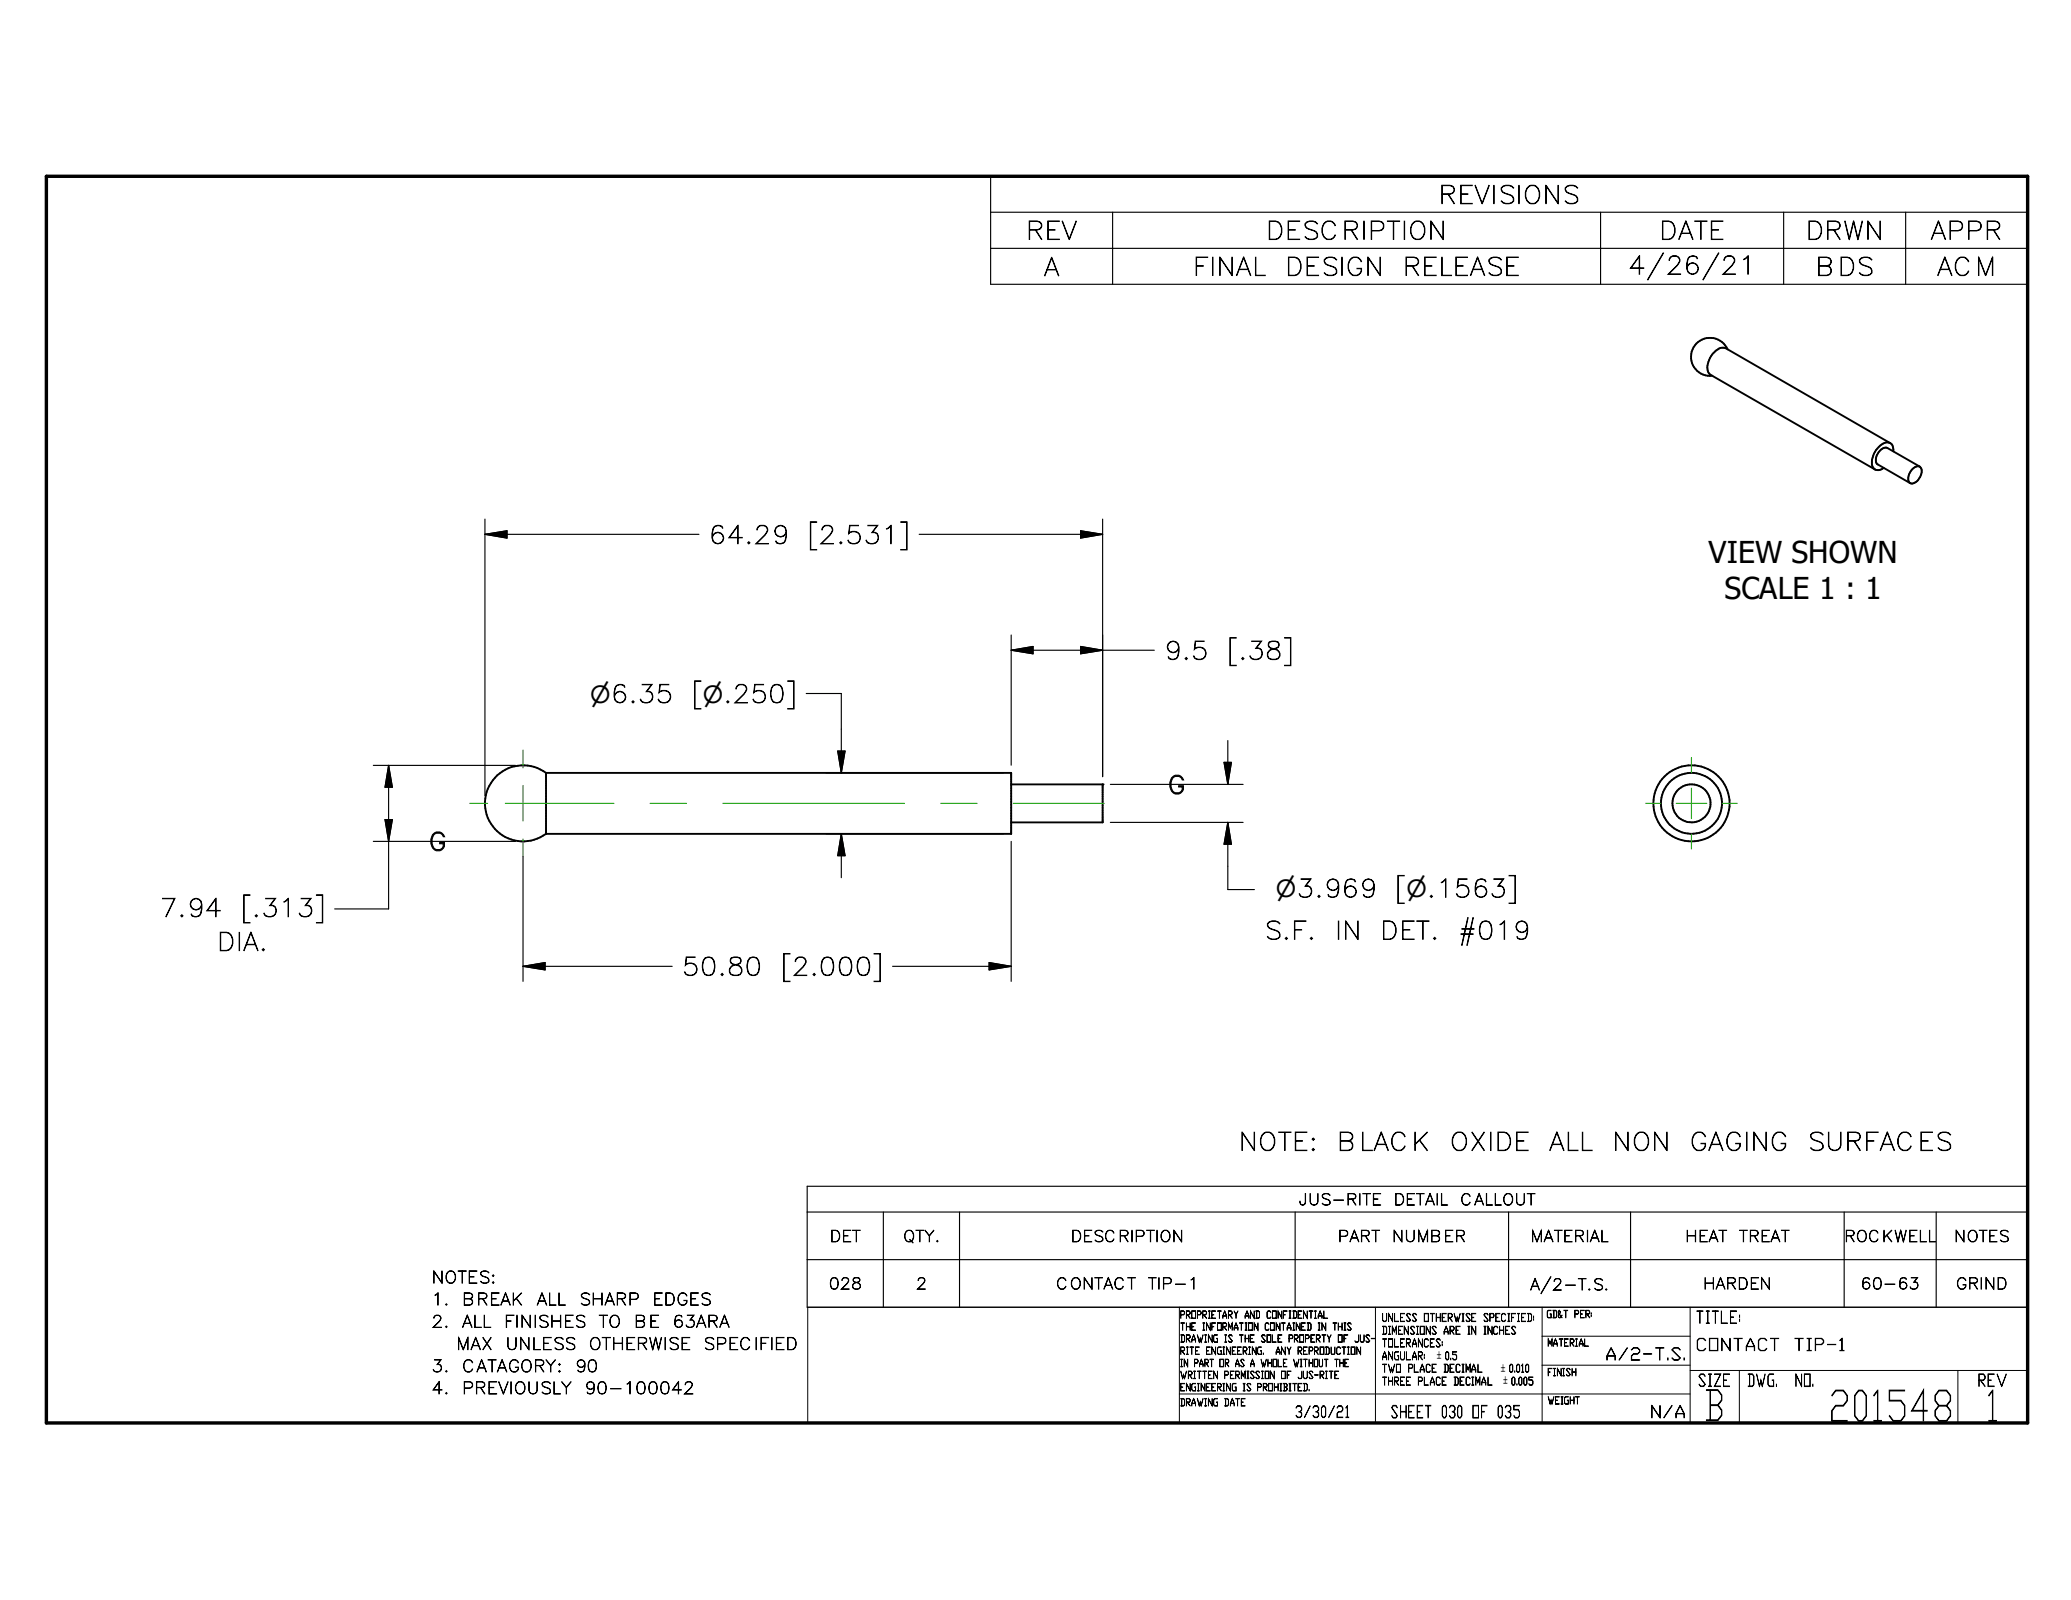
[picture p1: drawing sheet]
<svg xmlns="http://www.w3.org/2000/svg" width="279mm" height="216mm" viewBox="0 0 279 216" stroke-linecap="round" stroke-linejoin="round" font-family="sans-serif">
<defs><g id="words">
<g font-size="5.7">
<text x="246.6" y="191.7">201548</text>
<text x="267.8" y="191.7">1</text>
</g>
<text font-size="5.6" x="229.7" y="191.6">B</text>
<g font-size="4.1">
<text x="230.5" y="75.9">VIEW SHOWN</text>
<text x="232.7" y="80.9">SCALE 1 : 1</text>
</g>
<g font-size="3.4">
<text x="157.5" y="107.1">G</text>
<text x="57.8" y="114.8">G</text>
</g>
<g font-size="3.3">
<text x="194.1" y="27.5">REVISIONS</text>
<text x="138.4" y="32.3">REV</text>
<text x="170.8" y="32.3">DESCRIPTION</text>
<text x="223.8" y="32.3">DATE</text>
<text x="243.6" y="32.3">DRWN</text>
<text x="260.4" y="32.3">APPR</text>
<text x="140.8" y="37.2">A</text>
<text x="160.9" y="37.2">FINAL</text>
<text x="173.4" y="37.2">DESIGN</text>
<text x="189.2" y="37.2">RELEASE</text>
<text x="219.6" y="37">4/26/21</text>
<text x="244.9" y="37.2">BDS</text>
<text x="261.3" y="37.2">ACM</text>
<text x="95.6" y="73.4">64.29</text>
<text x="109" y="73.4">[2.531]</text>
<text x="157" y="89">9.5</text>
<text x="165.6" y="89">[.38]</text>
<text x="93.4" y="94.8">[n.250]</text>
<text x="21.5" y="123.7">7.94</text>
<text x="32.5" y="123.7">[.313]</text>
<text x="188.2" y="121.1">[n.1563]</text>
<text x="29.3" y="128.3">DIA.</text>
<text x="92" y="131.6">50.80</text>
<text x="105.4" y="131.6">[2.000]</text>
<text x="170.5" y="126.7">S.F.</text>
<text x="180.1" y="126.7">IN</text>
<text x="186.2" y="126.7">DET.</text>
<text x="196.7" y="126.7">#019</text>
<text x="167.1" y="155.2">NOTE:</text>
<text x="180.3" y="155.2">BLACK</text>
<text x="195.6" y="155.2">OXIDE</text>
<text x="209" y="155.2">ALL</text>
<text x="217.5" y="155.2">NON</text>
<text x="227.9" y="155.2">GAGING</text>
<text x="243.8" y="155.2">SURFACES</text>
</g>
<g font-size="3.2">
<text x="79.6" y="94.8">n6.35</text>
<text x="172.1" y="121.1">n3.969</text>
</g>
<g font-size="2.3">
<text x="228.7" y="178.6">TITLE:</text>
<text x="216.5" y="183.5">A/2-T.S.</text>
<text x="228.7" y="182.2">CONTACT</text>
<text x="241.9" y="182.2">TIP-1</text>
<text x="187.6" y="191.3">SHEET 030 OF 035</text>
<text x="222.6" y="191.3">N/A</text>
<text x="229" y="187.1">SIZE</text>
<text x="235.7" y="187.1">DWG.</text>
<text x="242.1" y="187.1">NO.</text>
<text x="266.8" y="187.1">REV</text>
</g>
<g font-size="2.2">
<text x="58.2" y="173.1">NOTES:</text>
<text x="58.2" y="176.1">1.</text>
<text x="58.2" y="179.1">2.</text>
<text x="62.3" y="176.1">BREAK</text>
<text x="62.3" y="179.1">ALL</text>
<text x="68" y="179.1">FINISHES</text>
<text x="72.4" y="176.1">ALL</text>
<text x="78.1" y="176.1">SHARP</text>
<text x="80.8" y="179.1">TO</text>
<text x="85.5" y="179.1">BE</text>
<text x="88" y="176.1">EDGES</text>
<text x="90.7" y="179.1">63ARA</text>
<text x="58.2" y="185.1">3.</text>
<text x="61.5" y="182.1">MAX</text>
<text x="62.3" y="185.1">CATAGORY:</text>
<text x="68.2" y="182.1">UNLESS</text>
<text x="77.6" y="185.1">90</text>
<text x="79.4" y="182.1">OTHERWISE</text>
<text x="94.9" y="182.1">SPECIFIED</text>
<text x="58.2" y="188.1">4.</text>
<text x="62.3" y="188.1">PREVIOUSLY</text>
<text x="78.8" y="188.1">90-100042</text>
</g>
<g font-size="2.1">
<text x="111.9" y="167.6">DET</text>
<text x="121.8" y="167.6">QTY.</text>
<text x="144.4" y="167.6">DESCRIPTION</text>
<text x="175.2" y="162.6">JUS-RITE</text>
<text x="180.5" y="167.6">PART</text>
<text x="187.8" y="167.6">NUMBER</text>
<text x="188" y="162.6">DETAIL</text>
<text x="197" y="162.6">CALLOUT</text>
<text x="206.5" y="167.6">MATERIAL</text>
<text x="227.3" y="167.6">HEAT</text>
<text x="234.6" y="167.6">TREAT</text>
<text x="248.8" y="167.6">ROCKWELL</text>
<text x="263.6" y="167.6">NOTES</text>
<text x="111.8" y="173.9">028</text>
<text x="123.6" y="173.9">2</text>
<text x="142.5" y="173.9">CONTACT</text>
<text x="154.9" y="173.9">TIP-1</text>
<text x="229.7" y="173.9">HARDEN</text>
<text x="251" y="173.9">60-63</text>
<text x="263.9" y="173.9">GRIND</text>
<text x="206.4" y="174.1">A/2-T.S.</text>
<text x="174.7" y="191.3">3/30/21</text>
</g>
<g font-size="1.5">
<text x="186.4" y="178.3">UNLESS OTHERWISE SPECIFIED:</text>
<text x="186.4" y="180">DIMENSIONS ARE IN INCHES</text>
<text x="186.4" y="181.7">TOLERANCES:</text>
<text x="186.4" y="183.5">ANGULAR:</text>
<text x="186.4" y="185.2">TWO PLACE DECIMAL</text>
<text x="186.4" y="186.9">THREE PLACE DECIMAL</text>
</g>
<g font-size="1.4">
<text x="193.9" y="183.4">`0.5</text>
<text x="202.5" y="185.1">`0.010</text>
<text x="202.8" y="186.8">`0.005</text>
</g>
<g font-size="1.3">
<text x="159.2" y="177.9">PROPRIETARY AND CONFIDENTIAL</text>
<text x="159.2" y="179.5">THE INFORMATION CONTAINED IN THIS</text>
<text x="208.6" y="177.8">GD&amp;T PER:</text>
<text x="159.2" y="181.1">DRAWING IS THE SOLE PROPERTY OF JUS-</text>
<text x="159.2" y="182.8">RITE ENGINEERING.</text>
<text x="159.2" y="184.4">IN PART OR AS A WHOLE WITHOUT THE</text>
<text x="172" y="182.8">ANY REPRODUCTION</text>
<text x="208.7" y="181.7">MATERIAL</text>
<text x="208.7" y="185.6">FINISH</text>
<text x="159.2" y="189.7">DRAWING DATE</text>
<text x="159.2" y="186">WRITTEN PERMISSION OF JUS-RITE</text>
<text x="159.2" y="187.7">ENGINEERING IS PROHIBITED.</text>
<text x="208.7" y="189.4">WEIGHT</text>
</g>
</g></defs>
<g fill="none" stroke="#000" stroke-width=".25">
<path d="M233.1 47.1a2.57 2.57 0 0 0-3.2-1.4 2.57 2.57 0 0 0-1.7 3 2.57 2.57 0 0 0 2.8 2M255 59.8l-22.2-12.8a1.59 1.59 0 0 0-1.8 .8 2.49 2.49 0 0 0-.5 2.5l.3 .3 22.1 12.7M255.4 60.9a.95 .95 0 0 0-.8-1.2 2.74 2.74 0 0 0-1.9 3.3 .94 .94 0 0 0 1.4 .1M258 63.3a.67 .67 0 0 1 1.2-.1 1.68 1.68 0 0 1-1.3 2l-.2-.1a1.34 1.34 0 0 1 .2-1.7zM259 63l-4.4-2.6a1.45 1.45 0 0 0-1.5 1.4v.6l.1 .2 4.5 2.6M73.7 104.3h62.7v8.2h-62.7M73.7 104.3a5.1 5.1 0 0 0-6.9 .6 5.1 5.1 0 0 0 0 7 5.1 5.1 0 0 0 6.9 .6M73.7 104.3v8.2M136.4 105.8h12.4M148.8 105.8h.1M148.8 105.8v5.2h-12.4"/>
<circle cx="228.2" cy="108.4" r="5.1"/>
<circle cx="228.2" cy="108.4" r="4.1"/>
<circle cx="228.2" cy="108.4" r="2.57"/>
</g>
<path d="M6.3 23.8h267.3v168.2h-267.3z" fill="none" stroke="#000" stroke-width=".46"/>
<path d="M109 176.4h164.6v15.6h-164.6zM159.1 176.4v15.6M185.6 176.4v15.6M208 176.4v15.6M228 176.4v15.6M159.1 188.1h68.9M208 180.3h20M208 184.2h20M228 184.9h45.6M234.7 184.9v7.1M264.1 184.9v7.1" fill="none" stroke="#000" stroke-width=".13"/>
<g fill="none" stroke="#000" stroke-width=".15">
<path d="M133.6 23.8h140v14.6h-140zM133.6 28.6h140M133.6 33.5h140M150.1 28.6v9.8M215.9 28.6v9.8M240.6 28.6v9.8M257.1 28.6v9.8M65.4 72.1h28.9M65.4 72.1l3-.5v1zM65.4 70v37.4M124 72.1h24.8M145.8 71.6l3 .5-3 .5z"/>
<path d="M148.8 70v34.8M108.8 93.6h4.7v10.7M136.4 85.7v17.6M136.4 87.7h19.3M136.4 87.7l3-.5v1zM145.8 87.2l3 .5-3 .5zM165.6 99.9v5.9M50.4 113.5h19.1M50.4 103.3h19.1M51.9 110.6h1l-.5 2.9zM52.4 103.3v19.4h-7.2M52.4 103.3l.5 2.9h-1z"/>
<path d="M70.6 115.6v16.8M111.4 104.3h24M111.4 112.5h24M113 101.3h1l-.5 3zM113.5 112.5v5.9M113.5 112.5l.5 3h-1zM136.4 113.5v18.9M149.8 111h17.9M149.8 105.8h17.9M165.1 102.9h1l-.5 2.9zM165.6 111v9h3.6M165.6 111l.5 2.9h-1z"/>
<path d="M70.6 130.4h20.1M70.6 130.4l2.9-.5v1zM120.4 130.4h16M133.4 129.9l3 .5-3 .5zM108.9 160.1h164.7v16.3h-164.7zM108.9 163.5h164.7M108.9 170h164.7M119.2 163.5v12.9M129.5 163.5v12.9M174.7 163.5v12.9M203.5 163.5v12.9M220 163.5v12.9"/>
<path d="M248.8 163.5v12.9M261.2 163.5v12.9"/>
</g>
<g fill="none" stroke="#23a718" stroke-width=".15">
<path d="M63.4 108.4h2.4M68.2 108.4h14.6M70.6 101.2v2.4M70.6 106v4.8M70.6 113.2v2.4M87.7 108.4h4.9M97.5 108.4h24.5M126.9 108.4h4.9M136.7 108.4h12.3M222 108.4h2.1M226.1 108.4h4.2M228.2 102.2v2.1"/>
<path d="M228.2 106.4v4.1M228.2 112.5v2.1M232.3 108.4h2.1"/>
</g>
<path d="M65.4 72.1l3-.5v1zM145.8 71.6l3 .5-3 .5zM136.4 87.7l3-.5v1zM145.8 87.2l3 .5-3 .5zM51.9 110.6h1l-.5 2.9zM52.4 103.3l.5 2.9h-1zM113 101.3h1l-.5 3zM113.5 112.5l.5 3h-1zM165.1 102.9h1l-.5 2.9zM165.6 111l.5 2.9h-1zM70.6 130.4l2.9-.5v1zM133.4 129.9l3 .5-3 .5z" fill="#000" stroke="#000" stroke-width=".15"/>
<use href="#words"/>
</svg>
